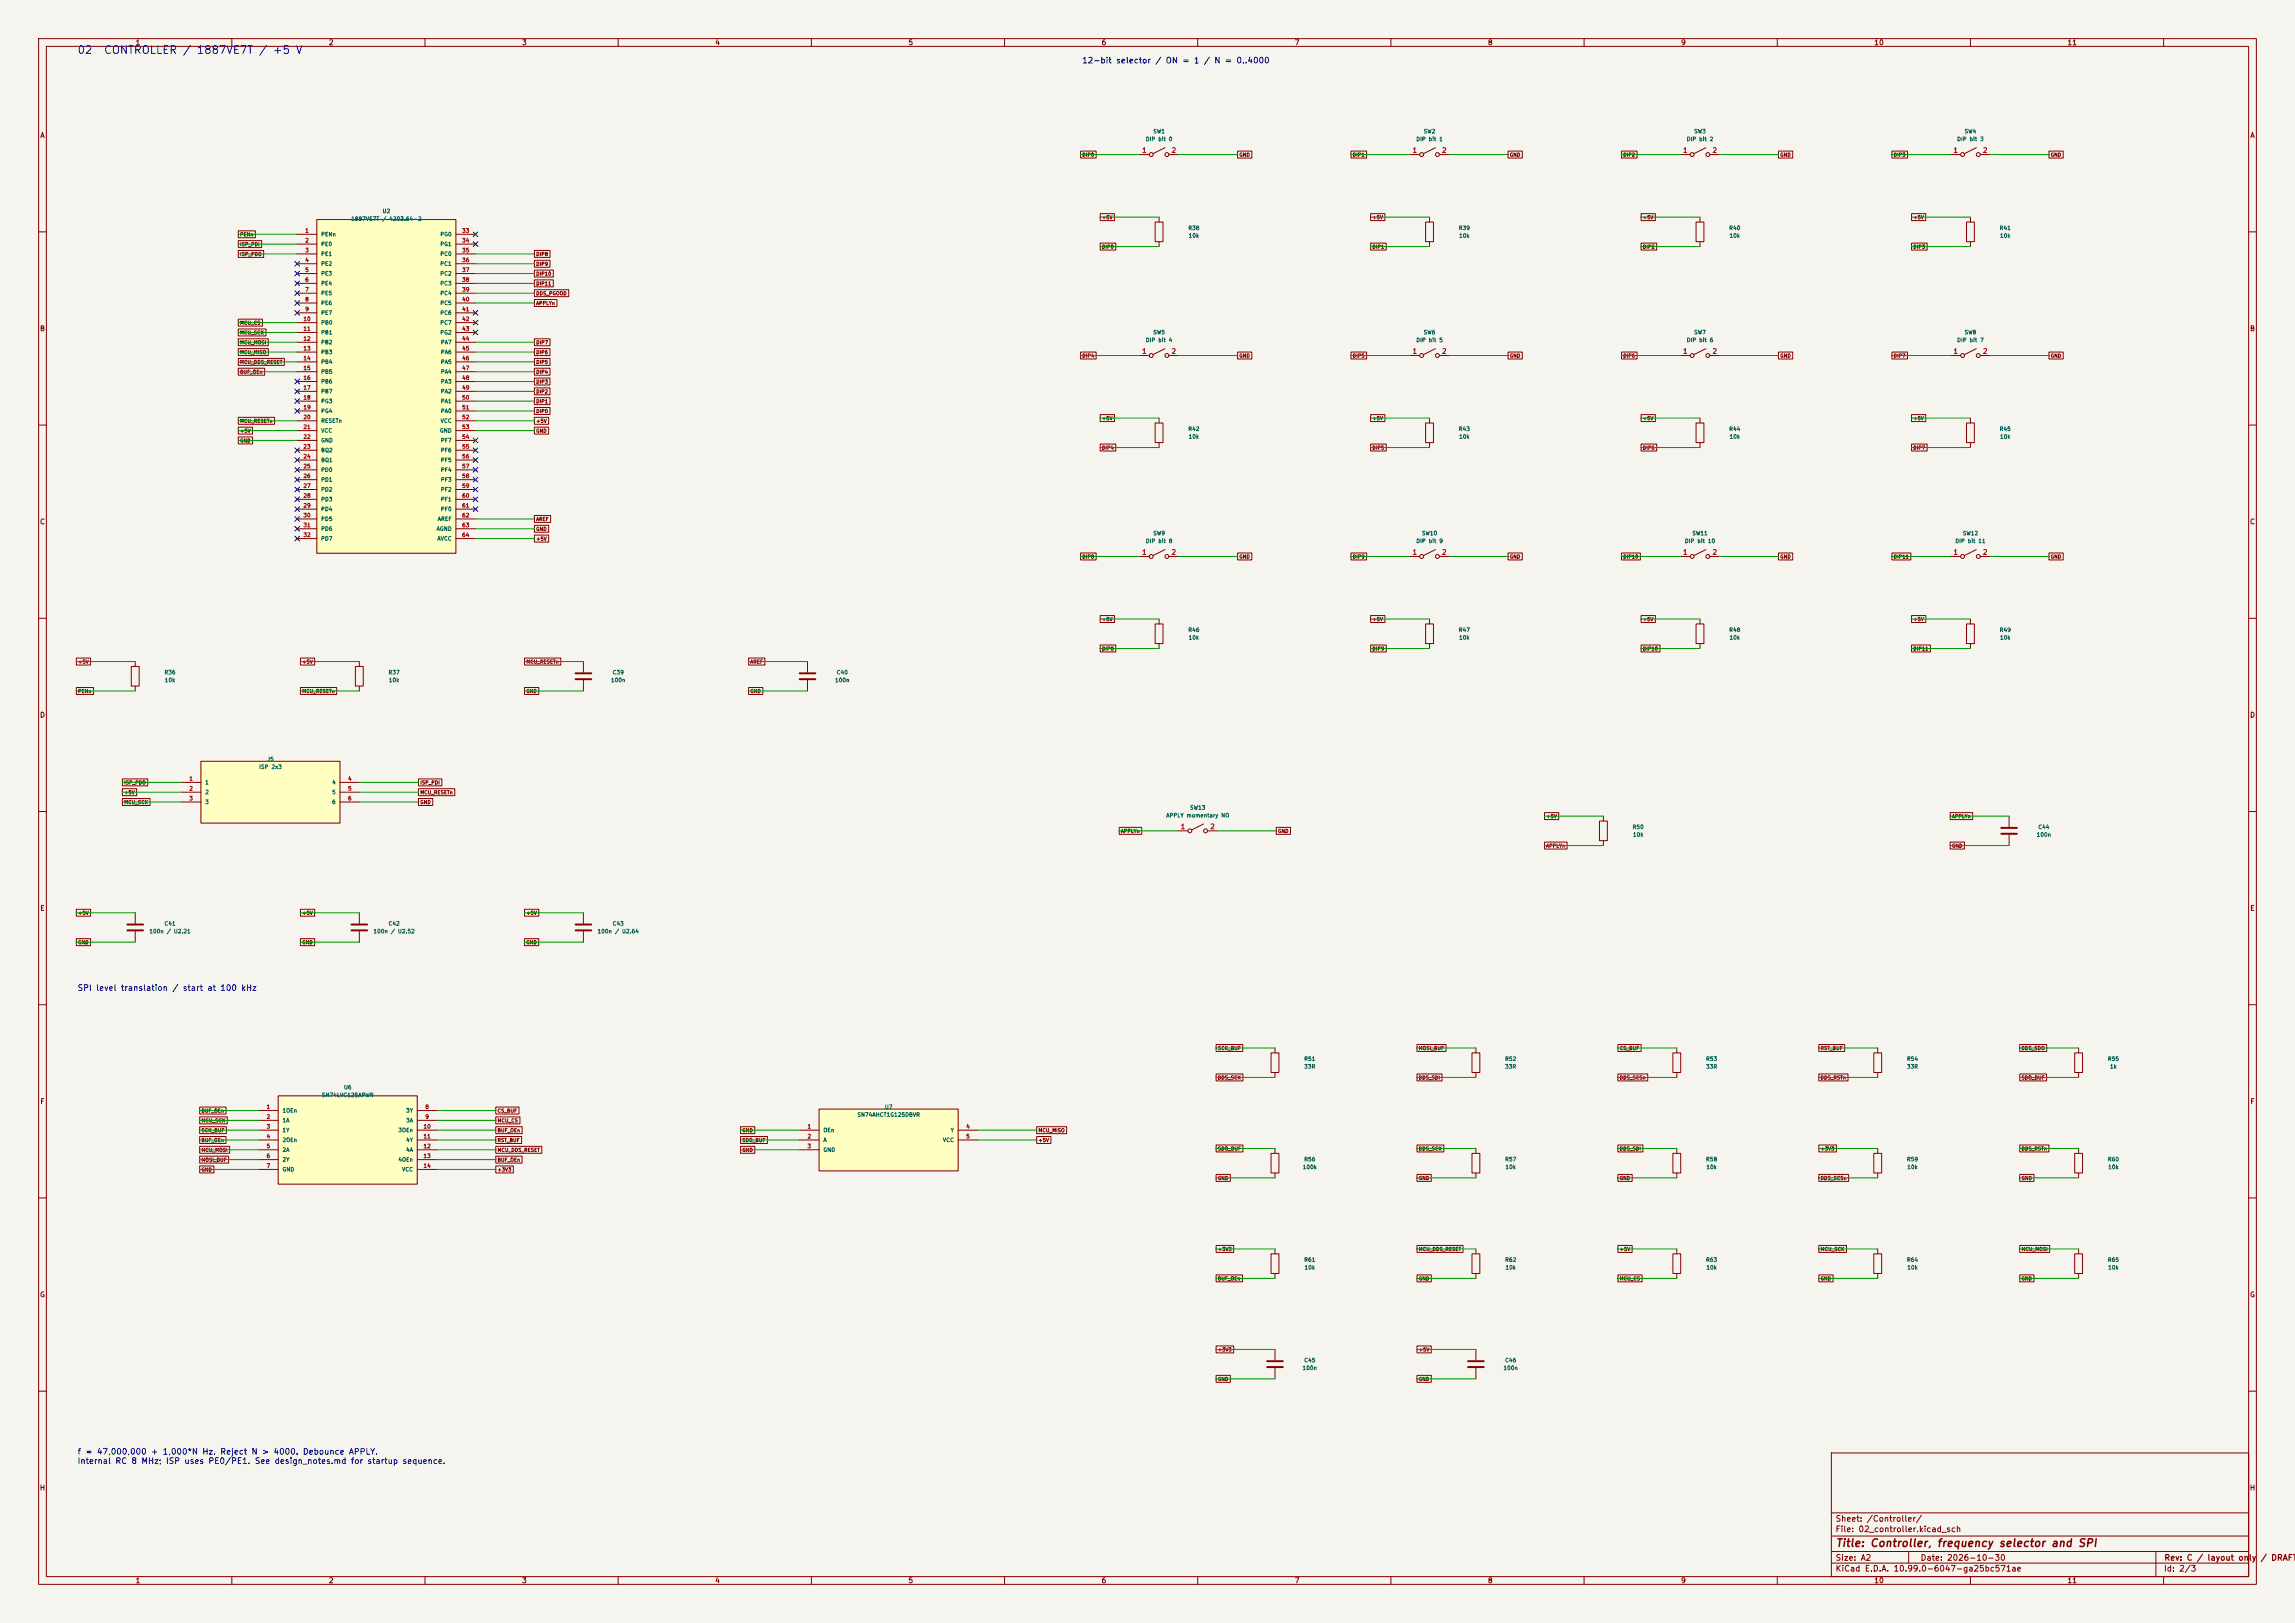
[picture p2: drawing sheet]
<svg xmlns="http://www.w3.org/2000/svg" width="594mm" height="420mm" viewBox="0 0 594 420" stroke-linecap="round" stroke-linejoin="round" font-family="sans-serif">
<defs><g id="words">
<g font-size="2" fill="#0000c2">
<text x="19.9" y="14.4">02</text>
<text x="26.8" y="14.4">CONTROLLER / 1887VE7T / +5 V</text>
</g>
<text font-size="2" fill="#840000" x="475" y="400.8">Title: Controller, frequency selector and SPI</text>
<g font-size="1.5" fill="#0000c2">
<text x="280" y="16.8">12-bit selector / ON = 1 / N = 0..4000</text>
<text x="20" y="256.8">SPI level translation / start at 100 kHz</text>
<text x="20" y="376.8">f = 47,000,000 + 1,000*N Hz. Reject N &gt; 4000. Debounce APPLY.</text>
<text x="20" y="379.2">Internal RC 8 MHz; ISP uses PE0/PE1. See design_notes.md for startup sequence.</text>
</g>
<g font-size="1.5" fill="#840000">
<text x="475" y="394.1">Sheet: /Controller/</text>
<text x="475" y="396.8">File: 02_controller.kicad_sch</text>
<text x="475" y="407">KiCad E.D.A. 10.99.0-6047-ga25bc571ae</text>
<text x="475" y="404.2">Size: A2</text>
<text x="497" y="404.2">Date: 2026-10-30</text>
<text x="560" y="407">Id: 2/3</text>
<text x="560.1" y="404.2">Rev: C / layout only</text>
<text x="585" y="404.2">/ DRAFT</text>
</g>
<g font-size="1.3" fill="#840000">
<text x="35" y="12">1</text>
<text x="85" y="12">2</text>
<text x="135" y="12">3</text>
<text x="185" y="12">4</text>
<text x="235" y="12">5</text>
<text x="285" y="12">6</text>
<text x="335" y="12">7</text>
<text x="385" y="12">8</text>
<text x="435" y="12">9</text>
<text x="485" y="12">10</text>
<text x="535" y="12">11</text>
<text x="10.3" y="36">A</text>
<text x="582.3" y="36">A</text>
<text x="10.2" y="86">B</text>
<text x="582.2" y="86">B</text>
<text x="10.2" y="136">C</text>
<text x="582.2" y="136">C</text>
<text x="10.2" y="186">D</text>
<text x="582.2" y="186">D</text>
<text x="10.3" y="236">E</text>
<text x="582.3" y="236">E</text>
<text x="10.3" y="286">F</text>
<text x="582.3" y="286">F</text>
<text x="10.2" y="336">G</text>
<text x="582.2" y="336">G</text>
<text x="10.2" y="386">H</text>
<text x="582.2" y="386">H</text>
<text x="35" y="410">1</text>
<text x="85" y="410">2</text>
<text x="135" y="410">3</text>
<text x="185" y="410">4</text>
<text x="235" y="410">5</text>
<text x="285" y="410">6</text>
<text x="335" y="410">7</text>
<text x="385" y="410">8</text>
<text x="435" y="410">9</text>
<text x="485" y="410">10</text>
<text x="535" y="410">11</text>
</g>
<g font-size="1.3" fill="#a90000">
<text x="295.5" y="39.9">1</text>
<text x="303.1" y="39.9">2</text>
<text x="365.5" y="39.9">1</text>
<text x="373.1" y="39.9">2</text>
<text x="435.5" y="39.9">1</text>
<text x="443.1" y="39.9">2</text>
<text x="505.5" y="39.9">1</text>
<text x="513.1" y="39.9">2</text>
<text x="295.5" y="91.9">1</text>
<text x="303.1" y="91.9">2</text>
<text x="365.5" y="91.9">1</text>
<text x="373.1" y="91.9">2</text>
<text x="435.5" y="91.9">1</text>
<text x="443.1" y="91.9">2</text>
<text x="505.5" y="91.9">1</text>
<text x="513.1" y="91.9">2</text>
<text x="295.5" y="143.9">1</text>
<text x="303.1" y="143.9">2</text>
<text x="365.5" y="143.9">1</text>
<text x="373.1" y="143.9">2</text>
<text x="435.5" y="143.9">1</text>
<text x="443.1" y="143.9">2</text>
<text x="505.5" y="143.9">1</text>
<text x="513.1" y="143.9">2</text>
<text x="305.5" y="214.9">1</text>
<text x="313.1" y="214.9">2</text>
</g>
<g font-size="1" fill="#006464">
<text x="298.4" y="34.8">SW1</text>
<text x="368.4" y="34.8">SW2</text>
<text x="438.4" y="34.8">SW3</text>
<text x="508.4" y="34.8">SW4</text>
<text x="296.4" y="36.8">DIP bit 0</text>
<text x="366.4" y="36.8">DIP bit 1</text>
<text x="436.4" y="36.8">DIP bit 2</text>
<text x="506.4" y="36.8">DIP bit 3</text>
<text x="90.8" y="57.4">1887VE7T / 4203.64-2</text>
<text x="98.9" y="55.4">U2</text>
<text x="307.4" y="59.8">R38</text>
<text x="377.4" y="59.8">R39</text>
<text x="447.4" y="59.8">R40</text>
<text x="517.4" y="59.8">R41</text>
<text x="83" y="61.4">PENn</text>
<text x="83" y="63.9">PE0</text>
<text x="113.8" y="61.4">PG0</text>
<text x="113.8" y="63.9">PG1</text>
<text x="307.5" y="61.8">10k</text>
<text x="377.5" y="61.8">10k</text>
<text x="447.5" y="61.8">10k</text>
<text x="517.5" y="61.8">10k</text>
<text x="83" y="66.5">PE1</text>
<text x="83" y="69">PE2</text>
<text x="83" y="71.5">PE3</text>
<text x="113.8" y="66.5">PC0</text>
<text x="113.8" y="69">PC1</text>
<text x="113.8" y="71.5">PC2</text>
<text x="83" y="74.1">PE4</text>
<text x="83" y="76.6">PE5</text>
<text x="113.8" y="74.1">PC3</text>
<text x="113.8" y="76.6">PC4</text>
<text x="83" y="79.2">PE6</text>
<text x="83" y="81.7">PE7</text>
<text x="113.8" y="79.2">PC5</text>
<text x="113.8" y="81.7">PC6</text>
<text x="83" y="84.2">PB0</text>
<text x="83" y="86.8">PB1</text>
<text x="83" y="89.3">PB2</text>
<text x="113.8" y="84.2">PC7</text>
<text x="113.8" y="86.8">PG2</text>
<text x="114" y="89.3">PA7</text>
<text x="296.4" y="88.8">DIP bit 4</text>
<text x="298.4" y="86.8">SW5</text>
<text x="366.4" y="88.8">DIP bit 5</text>
<text x="368.4" y="86.8">SW6</text>
<text x="436.4" y="88.8">DIP bit 6</text>
<text x="438.4" y="86.8">SW7</text>
<text x="506.4" y="88.8">DIP bit 7</text>
<text x="508.4" y="86.8">SW8</text>
<text x="83" y="91.9">PB3</text>
<text x="83" y="94.4">PB4</text>
<text x="114" y="91.9">PA6</text>
<text x="114" y="94.4">PA5</text>
<text x="83" y="96.9">PB5</text>
<text x="83" y="99.5">PB6</text>
<text x="114" y="96.9">PA4</text>
<text x="114" y="99.5">PA3</text>
<text x="83" y="102">PB7</text>
<text x="83" y="104.6">PG3</text>
<text x="83" y="107.1">PG4</text>
<text x="114" y="102">PA2</text>
<text x="114" y="104.6">PA1</text>
<text x="114" y="107.1">PA0</text>
<text x="83" y="109.6">RESETn</text>
<text x="83" y="112.2">VCC</text>
<text x="113.8" y="112.2">GND</text>
<text x="113.9" y="109.6">VCC</text>
<text x="307.4" y="111.8">R42</text>
<text x="307.5" y="113.8">10k</text>
<text x="377.4" y="111.8">R43</text>
<text x="377.5" y="113.8">10k</text>
<text x="447.4" y="111.8">R44</text>
<text x="447.5" y="113.8">10k</text>
<text x="517.4" y="111.8">R45</text>
<text x="517.5" y="113.8">10k</text>
<text x="83" y="114.7">GND</text>
<text x="83" y="117.3">BQ2</text>
<text x="83" y="119.8">BQ1</text>
<text x="114" y="114.7">PF7</text>
<text x="114" y="117.3">PF6</text>
<text x="114" y="119.8">PF5</text>
<text x="83" y="122.3">PD0</text>
<text x="83" y="124.9">PD1</text>
<text x="114" y="122.3">PF4</text>
<text x="114" y="124.9">PF3</text>
<text x="83" y="127.4">PD2</text>
<text x="83" y="130">PD3</text>
<text x="114" y="127.4">PF2</text>
<text x="114" y="130">PF1</text>
<text x="83" y="132.5">PD4</text>
<text x="83" y="135">PD5</text>
<text x="83" y="137.6">PD6</text>
<text x="112.9" y="137.6">AGND</text>
<text x="113.2" y="135">AREF</text>
<text x="114" y="132.5">PF0</text>
<text x="83" y="140.1">PD7</text>
<text x="113.1" y="140.1">AVCC</text>
<text x="296.4" y="140.8">DIP bit 8</text>
<text x="298.4" y="138.8">SW9</text>
<text x="366.4" y="140.8">DIP bit 9</text>
<text x="367.9" y="138.8">SW10</text>
<text x="436" y="140.8">DIP bit 10</text>
<text x="437.9" y="138.8">SW11</text>
<text x="506" y="140.8">DIP bit 11</text>
<text x="507.9" y="138.8">SW12</text>
<text x="307.4" y="163.8">R46</text>
<text x="307.5" y="165.8">10k</text>
<text x="377.4" y="163.8">R47</text>
<text x="377.5" y="165.8">10k</text>
<text x="447.4" y="163.8">R48</text>
<text x="447.5" y="165.8">10k</text>
<text x="517.4" y="163.8">R49</text>
<text x="517.5" y="165.8">10k</text>
<text x="42.4" y="174.8">R36</text>
<text x="42.5" y="176.8">10k</text>
<text x="100.4" y="174.8">R37</text>
<text x="100.5" y="176.8">10k</text>
<text x="158" y="176.8">100n</text>
<text x="158.4" y="174.8">C39</text>
<text x="216" y="176.8">100n</text>
<text x="216.4" y="174.8">C40</text>
<text x="69" y="197.2">J5</text>
<text x="53" y="203.2">1</text>
<text x="66.9" y="199.2">ISP 2x3</text>
<text x="85.8" y="203.2">4</text>
<text x="53" y="205.8">2</text>
<text x="53" y="208.3">3</text>
<text x="85.8" y="205.8">5</text>
<text x="85.8" y="208.3">6</text>
<text x="307.9" y="209.8">SW13</text>
<text x="301.7" y="211.8">APPLY momentary NO</text>
<text x="422.4" y="214.8">R50</text>
<text x="527.4" y="214.8">C44</text>
<text x="422.5" y="216.8">10k</text>
<text x="527" y="216.8">100n</text>
<text x="42.4" y="239.8">C41</text>
<text x="100.4" y="239.8">C42</text>
<text x="158.4" y="239.8">C43</text>
<text x="38.5" y="241.8">100n / U2.21</text>
<text x="96.5" y="241.8">100n / U2.52</text>
<text x="154.5" y="241.8">100n / U2.64</text>
<text x="337.4" y="274.8">R51</text>
<text x="389.4" y="274.8">R52</text>
<text x="441.4" y="274.8">R53</text>
<text x="493.4" y="274.8">R54</text>
<text x="545.4" y="274.8">R55</text>
<text x="337.4" y="276.8">33R</text>
<text x="389.4" y="276.8">33R</text>
<text x="441.4" y="276.8">33R</text>
<text x="493.4" y="276.8">33R</text>
<text x="546" y="276.8">1k</text>
<text x="83.2" y="284.1">SN74LVC125APWR</text>
<text x="88.9" y="282.1">U6</text>
<text x="228.9" y="287.2">U7</text>
<text x="73" y="288.1">1OEn</text>
<text x="73" y="290.7">1A</text>
<text x="73" y="293.2">1Y</text>
<text x="103" y="293.2">3OEn</text>
<text x="105" y="288.1">3Y</text>
<text x="105" y="290.7">3A</text>
<text x="213" y="293.2">OEn</text>
<text x="221.8" y="289.2">SN74AHCT1G125DBVR</text>
<text x="245.9" y="293.2">Y</text>
<text x="73" y="295.8">2OEn</text>
<text x="73" y="298.3">2A</text>
<text x="105" y="295.8">4Y</text>
<text x="105" y="298.3">4A</text>
<text x="213" y="295.8">A</text>
<text x="213" y="298.3">GND</text>
<text x="243.9" y="295.8">VCC</text>
<text x="73" y="300.8">2Y</text>
<text x="73" y="303.4">GND</text>
<text x="103" y="300.8">4OEn</text>
<text x="103.9" y="303.4">VCC</text>
<text x="337.1" y="302.8">100k</text>
<text x="337.4" y="300.8">R56</text>
<text x="389.4" y="300.8">R57</text>
<text x="389.5" y="302.8">10k</text>
<text x="441.4" y="300.8">R58</text>
<text x="441.5" y="302.8">10k</text>
<text x="493.4" y="300.8">R59</text>
<text x="493.5" y="302.8">10k</text>
<text x="545.4" y="300.8">R60</text>
<text x="545.5" y="302.8">10k</text>
<text x="337.4" y="326.8">R61</text>
<text x="337.5" y="328.8">10k</text>
<text x="389.4" y="326.8">R62</text>
<text x="389.5" y="328.8">10k</text>
<text x="441.4" y="326.8">R63</text>
<text x="441.5" y="328.8">10k</text>
<text x="493.4" y="326.8">R64</text>
<text x="493.5" y="328.8">10k</text>
<text x="545.4" y="326.8">R65</text>
<text x="545.5" y="328.8">10k</text>
<text x="337.4" y="352.8">C45</text>
<text x="389.4" y="352.8">C46</text>
<text x="337" y="354.8">100n</text>
<text x="389" y="354.8">100n</text>
</g>
<g font-size="1" fill="#a90000">
<text x="78.9" y="60.4">1</text>
<text x="78.9" y="63">2</text>
<text x="78.9" y="65.5">3</text>
<text x="119.5" y="60.4">33</text>
<text x="119.5" y="63">34</text>
<text x="119.5" y="65.5">35</text>
<text x="78.9" y="68.1">4</text>
<text x="78.9" y="70.6">5</text>
<text x="119.5" y="68.1">36</text>
<text x="119.5" y="70.6">37</text>
<text x="78.9" y="73.1">6</text>
<text x="78.9" y="75.7">7</text>
<text x="119.5" y="73.1">38</text>
<text x="119.5" y="75.7">39</text>
<text x="78.4" y="83.3">10</text>
<text x="78.9" y="78.2">8</text>
<text x="78.9" y="80.8">9</text>
<text x="119.5" y="78.2">40</text>
<text x="119.5" y="80.8">41</text>
<text x="119.5" y="83.3">42</text>
<text x="78.4" y="85.8">11</text>
<text x="78.4" y="88.4">12</text>
<text x="119.5" y="85.8">43</text>
<text x="119.5" y="88.4">44</text>
<text x="78.4" y="90.9">13</text>
<text x="78.4" y="93.5">14</text>
<text x="119.5" y="90.9">45</text>
<text x="119.5" y="93.5">46</text>
<text x="78.4" y="96">15</text>
<text x="78.4" y="98.5">16</text>
<text x="78.4" y="101.1">17</text>
<text x="119.5" y="96">47</text>
<text x="119.5" y="98.5">48</text>
<text x="119.5" y="101.1">49</text>
<text x="78.4" y="103.6">18</text>
<text x="78.4" y="106.2">19</text>
<text x="119.5" y="103.6">50</text>
<text x="119.5" y="106.2">51</text>
<text x="78.4" y="108.7">20</text>
<text x="78.4" y="111.2">21</text>
<text x="78.4" y="113.8">22</text>
<text x="119.5" y="108.7">52</text>
<text x="119.5" y="111.2">53</text>
<text x="119.5" y="113.8">54</text>
<text x="78.4" y="116.3">23</text>
<text x="78.4" y="118.9">24</text>
<text x="119.5" y="116.3">55</text>
<text x="119.5" y="118.9">56</text>
<text x="78.4" y="121.4">25</text>
<text x="78.4" y="123.9">26</text>
<text x="119.5" y="121.4">57</text>
<text x="119.5" y="123.9">58</text>
<text x="78.4" y="126.5">27</text>
<text x="78.4" y="129">28</text>
<text x="78.4" y="131.6">29</text>
<text x="119.5" y="126.5">59</text>
<text x="119.5" y="129">60</text>
<text x="119.5" y="131.6">61</text>
<text x="78.4" y="134.1">30</text>
<text x="78.4" y="136.6">31</text>
<text x="119.5" y="134.1">62</text>
<text x="119.5" y="136.6">63</text>
<text x="78.4" y="139.2">32</text>
<text x="119.5" y="139.2">64</text>
<text x="48.9" y="202.3">1</text>
<text x="90" y="202.3">4</text>
<text x="48.9" y="204.8">2</text>
<text x="48.9" y="207.4">3</text>
<text x="90" y="204.8">5</text>
<text x="90" y="207.4">6</text>
<text x="68.9" y="287.2">1</text>
<text x="110" y="287.2">8</text>
<text x="68.9" y="289.7">2</text>
<text x="68.9" y="292.3">3</text>
<text x="109.5" y="292.3">10</text>
<text x="110" y="289.7">9</text>
<text x="208.9" y="292.3">1</text>
<text x="250" y="292.3">4</text>
<text x="68.9" y="294.8">4</text>
<text x="68.9" y="297.4">5</text>
<text x="68.9" y="299.9">6</text>
<text x="109.5" y="294.8">11</text>
<text x="109.5" y="297.4">12</text>
<text x="109.5" y="299.9">13</text>
<text x="208.9" y="294.8">2</text>
<text x="208.9" y="297.4">3</text>
<text x="250" y="294.8">5</text>
<text x="68.9" y="302.4">7</text>
<text x="109.5" y="302.4">14</text>
</g>
<g font-size=".9" fill="#840000">
<text x="280" y="40.7">DIP0</text>
<text x="320.7" y="40.7">GND</text>
<text x="350" y="40.7">DIP1</text>
<text x="390.7" y="40.7">GND</text>
<text x="420" y="40.7">DIP2</text>
<text x="460.7" y="40.7">GND</text>
<text x="490" y="40.7">DIP3</text>
<text x="530.7" y="40.7">GND</text>
<text x="285.1" y="56.9">+5V</text>
<text x="355.1" y="56.9">+5V</text>
<text x="425.1" y="56.9">+5V</text>
<text x="495.1" y="56.9">+5V</text>
<text x="62" y="61.4">PENn</text>
<text x="62" y="63.9">ISP_PDI</text>
<text x="285.1" y="64.6">DIP0</text>
<text x="355.1" y="64.6">DIP1</text>
<text x="425.1" y="64.6">DIP2</text>
<text x="495.1" y="64.6">DIP3</text>
<text x="62" y="66.5">ISP_PDO</text>
<text x="138.7" y="69">DIP9</text>
<text x="138.7" y="71.5">DIP10</text>
<text x="138.7" y="66.5">DIP8</text>
<text x="138.7" y="74.1">DIP11</text>
<text x="138.7" y="76.6">DDS_PGOOD</text>
<text x="138.7" y="79.2">APPLYn</text>
<text x="62" y="84.2">MCU_CS</text>
<text x="62" y="86.8">MCU_SCK</text>
<text x="62" y="89.3">MCU_MOSI</text>
<text x="138.7" y="89.3">DIP7</text>
<text x="62" y="91.9">MCU_MISO</text>
<text x="62" y="94.4">MCU_DDS_RESET</text>
<text x="138.7" y="91.9">DIP6</text>
<text x="138.7" y="94.4">DIP5</text>
<text x="280" y="92.7">DIP4</text>
<text x="320.7" y="92.7">GND</text>
<text x="350" y="92.7">DIP5</text>
<text x="390.7" y="92.7">GND</text>
<text x="420" y="92.7">DIP6</text>
<text x="460.7" y="92.7">GND</text>
<text x="490" y="92.7">DIP7</text>
<text x="530.7" y="92.7">GND</text>
<text x="62" y="96.9">BUF_OEn</text>
<text x="138.7" y="96.9">DIP4</text>
<text x="138.7" y="99.5">DIP3</text>
<text x="138.7" y="104.6">DIP1</text>
<text x="138.7" y="102">DIP2</text>
<text x="138.7" y="107.1">DIP0</text>
<text x="62" y="109.6">MCU_RESETn</text>
<text x="62" y="112.2">+5V</text>
<text x="138.7" y="112.2">GND</text>
<text x="138.7" y="109.6">+5V</text>
<text x="285.1" y="108.9">+5V</text>
<text x="355.1" y="108.9">+5V</text>
<text x="425.1" y="108.9">+5V</text>
<text x="495.1" y="108.9">+5V</text>
<text x="62" y="114.7">GND</text>
<text x="285.1" y="116.6">DIP4</text>
<text x="355.1" y="116.6">DIP5</text>
<text x="425.1" y="116.6">DIP6</text>
<text x="495.1" y="116.6">DIP7</text>
<text x="138.7" y="135">AREF</text>
<text x="138.7" y="137.6">GND</text>
<text x="138.7" y="140.1">+5V</text>
<text x="280" y="144.7">DIP8</text>
<text x="320.7" y="144.7">GND</text>
<text x="350" y="144.7">DIP9</text>
<text x="390.7" y="144.7">GND</text>
<text x="420" y="144.7">DIP10</text>
<text x="460.7" y="144.7">GND</text>
<text x="490" y="144.7">DIP11</text>
<text x="530.7" y="144.7">GND</text>
<text x="285.1" y="160.9">+5V</text>
<text x="355.1" y="160.9">+5V</text>
<text x="425.1" y="160.9">+5V</text>
<text x="495.1" y="160.9">+5V</text>
<text x="20.1" y="171.9">+5V</text>
<text x="78.1" y="171.9">+5V</text>
<text x="136.1" y="171.9">MCU_RESETn</text>
<text x="194.1" y="171.9">AREF</text>
<text x="285.1" y="168.6">DIP8</text>
<text x="355.1" y="168.6">DIP9</text>
<text x="425.1" y="168.6">DIP10</text>
<text x="495.1" y="168.6">DIP11</text>
<text x="20.1" y="179.6">PENn</text>
<text x="78.1" y="179.6">MCU_RESETn</text>
<text x="136.1" y="179.6">GND</text>
<text x="194.1" y="179.6">GND</text>
<text x="32" y="203.2">ISP_PDO</text>
<text x="108.7" y="203.2">ISP_PDI</text>
<text x="32" y="208.3">MCU_SCK</text>
<text x="32" y="205.7">+5V</text>
<text x="108.7" y="205.7">MCU_RESETn</text>
<text x="108.7" y="208.3">GND</text>
<text x="290" y="215.7">APPLYn</text>
<text x="330.7" y="215.7">GND</text>
<text x="400.1" y="211.9">+5V</text>
<text x="505.1" y="211.9">APPLYn</text>
<text x="400.1" y="219.6">APPLYn</text>
<text x="505.1" y="219.6">GND</text>
<text x="20.1" y="236.9">+5V</text>
<text x="78.1" y="236.9">+5V</text>
<text x="136.1" y="236.9">+5V</text>
<text x="20.1" y="244.6">GND</text>
<text x="78.1" y="244.6">GND</text>
<text x="136.1" y="244.6">GND</text>
<text x="315.1" y="271.9">SCK_BUF</text>
<text x="367.1" y="271.9">MOSI_BUF</text>
<text x="419.1" y="271.9">CS_BUF</text>
<text x="471.1" y="271.9">RST_BUF</text>
<text x="523.1" y="271.9">DDS_SDO</text>
<text x="315.1" y="279.6">DDS_SCK</text>
<text x="367.1" y="279.6">DDS_SDI</text>
<text x="419.1" y="279.6">DDS_SCSn</text>
<text x="471.1" y="279.6">DDS_RSTn</text>
<text x="523.1" y="279.6">SDO_BUF</text>
<text x="52" y="288.1">BUF_OEn</text>
<text x="52" y="290.7">MCU_SCK</text>
<text x="52" y="293.2">SCK_BUF</text>
<text x="128.7" y="288.1">CS_BUF</text>
<text x="128.7" y="290.7">MCU_CS</text>
<text x="128.7" y="293.2">BUF_OEn</text>
<text x="192" y="293.2">GND</text>
<text x="268.7" y="293.2">MCU_MISO</text>
<text x="52" y="295.7">BUF_OEn</text>
<text x="52" y="298.3">MCU_MOSI</text>
<text x="128.7" y="295.7">RST_BUF</text>
<text x="128.7" y="298.3">MCU_DDS_RESET</text>
<text x="192" y="298.3">GND</text>
<text x="192" y="295.7">SDO_BUF</text>
<text x="268.7" y="295.7">+5V</text>
<text x="315.1" y="297.9">SDO_BUF</text>
<text x="367.1" y="297.9">DDS_SCK</text>
<text x="419.1" y="297.9">DDS_SDI</text>
<text x="471.1" y="297.9">+3V3</text>
<text x="523.1" y="297.9">DDS_RSTn</text>
<text x="52" y="300.8">MOSI_BUF</text>
<text x="52" y="303.4">GND</text>
<text x="128.7" y="300.8">BUF_OEn</text>
<text x="128.7" y="303.4">+3V3</text>
<text x="315.1" y="305.6">GND</text>
<text x="367.1" y="305.6">GND</text>
<text x="419.1" y="305.6">GND</text>
<text x="471.1" y="305.6">DDS_SCSn</text>
<text x="523.1" y="305.6">GND</text>
<text x="315.1" y="323.9">+3V3</text>
<text x="367.1" y="323.9">MCU_DDS_RESET</text>
<text x="419.1" y="323.9">+5V</text>
<text x="471.1" y="323.9">MCU_SCK</text>
<text x="523.1" y="323.9">MCU_MOSI</text>
<text x="315.1" y="331.6">BUF_OEn</text>
<text x="367.1" y="331.6">GND</text>
<text x="419.1" y="331.6">MCU_CS</text>
<text x="471.1" y="331.6">GND</text>
<text x="523.1" y="331.6">GND</text>
<text x="315.1" y="349.9">+3V3</text>
<text x="367.1" y="349.9">+5V</text>
<text x="315.1" y="357.6">GND</text>
<text x="367.1" y="357.6">GND</text>
</g>
</g></defs>
<path d="M0 0h594v420h-594z" fill="#f5f4ef" stroke="#f5f4ef" stroke-width=".26"/>
<g fill="none" stroke="#840000" stroke-width=".26">
<path d="M10 10h574v400h-574zM12 12h570v396h-570zM60 10v2M110 10v2M160 10v2M210 10v2M260 10v2M310 10v2M360 10v2M410 10v2M460 10v2M510 10v2"/>
<path d="M560 10v2M301.5 38.2l-3 1.5M441.5 38.2l-3 1.5M294.9 40h2.6M299 57.5h2v5h-2zM300 56.2v1.3M302.5 40h2.6M434.9 40h2.6M442.5 40h2.6M10 60h2M300 62.5v1.3M582 60h2"/>
<path d="M10 110h2M582 110h2M10 160h2M151 171.2v2.8M151 176v2.8M582 160h2M10 210h2M582 210h2M10 260h2M582 260h2M10 310h2M582 310h2"/>
<path d="M10 360h2M474 376h108v32h-108zM582 360h2M474 397.5h108M474 391.5h108M60 408v2M110 408v2M160 408v2M210 408v2M260 408v2M310 408v2M360 408v2"/>
<path d="M410 408v2M460 408v2M474 404.5h108M474 401.5h108M494 401.5v3M510 408v2M558 401.5v6.5M560 408v2"/>
<circle cx="298" cy="40" r=".51"/>
<circle cx="302" cy="40" r=".51"/>
<circle cx="438" cy="40" r=".51"/>
<circle cx="442" cy="40" r=".51"/>
</g>
<path d="M149 174.2h4M149 175.8h4" fill="none" stroke="#840000" stroke-width=".51"/>
<path d="M82 56.8h36v86.4h-36z" fill="#ffffc2"/>
<g fill="none" stroke="#840000" stroke-width=".26">
<path d="M82 56.8h36v86.4h-36zM76.9 60.6h5.1M76.9 63.2h5.1M76.9 65.7h5.1M76.9 68.3h5.1M76.9 70.8h5.1M76.9 73.3h5.1M76.9 75.9h5.1M76.9 78.4h5.1M118 60.6h5.1M118 63.2h5.1M118 65.7h5.1"/>
<path d="M118 68.3h5.1M118 70.8h5.1M118 73.3h5.1M118 75.9h5.1M118 78.4h5.1M76.9 81h5.1M76.9 83.5h5.1M76.9 86h5.1M76.9 88.6h5.1M76.9 91.1h5.1M76.9 93.7h5.1M76.9 96.2h5.1"/>
<path d="M76.9 98.7h5.1M118 81h5.1M118 83.5h5.1M118 86h5.1M118 88.6h5.1M118 91.1h5.1M118 93.7h5.1M118 96.2h5.1M118 98.7h5.1M76.9 101.3h5.1M76.9 103.8h5.1M76.9 106.4h5.1"/>
<path d="M76.9 108.9h5.1M76.9 111.4h5.1M76.9 114h5.1M76.9 116.5h5.1M76.9 119.1h5.1M118 101.3h5.1M118 103.8h5.1M118 106.4h5.1M118 108.9h5.1M118 111.4h5.1M118 114h5.1M118 116.5h5.1"/>
<path d="M118 119.1h5.1M76.9 121.6h5.1M76.9 124.1h5.1M76.9 126.7h5.1M76.9 129.2h5.1M76.9 131.8h5.1M76.9 134.3h5.1M76.9 136.8h5.1M76.9 139.4h5.1M118 121.6h5.1M118 124.1h5.1M118 126.7h5.1"/>
<path d="M118 129.2h5.1M118 131.8h5.1M118 134.3h5.1M118 136.8h5.1M118 139.4h5.1"/>
</g>
<path d="M52 197h36v16h-36z" fill="#ffffc2"/>
<g fill="none" stroke="#840000" stroke-width=".26">
<path d="M511.5 38.2l-3 1.5M504.9 40h2.6M509 57.5h2v5h-2zM510 56.2v1.3M512.5 40h2.6M510 62.5v1.3M294.9 92h2.6M301.5 90.2l-3 1.5M302.5 92h2.6M364.9 92h2.6M371.5 90.2l-3 1.5M372.5 92h2.6"/>
<path d="M299 109.5h2v5h-2zM300 108.2v1.3M300 114.5v1.3M439 109.5h2v5h-2zM440 108.2v1.3M440 114.5v1.3M294.9 144h2.6M301.5 142.2l-3 1.5M302.5 144h2.6M364.9 144h2.6M371.5 142.2l-3 1.5M372.5 144h2.6"/>
<path d="M434.9 144h2.6M441.5 142.2l-3 1.5M442.5 144h2.6M34 172.5h2v5h-2zM35 171.2v1.3M35 177.5v1.3M92 172.5h2v5h-2zM93 171.2v1.3M93 177.5v1.3M209 171.2v2.8M209 176v2.8M299 161.5h2v5h-2z"/>
<path d="M300 160.2v1.3M300 166.5v1.3M369 161.5h2v5h-2zM370 160.2v1.3M370 166.5v1.3M439 161.5h2v5h-2zM440 160.2v1.3M440 166.5v1.3M52 197h36v16h-36zM46.9 202.5h5.1M46.9 205h5.1M46.9 207.5h5.1"/>
<path d="M88 202.5h5.1M88 205h5.1M88 207.5h5.1M304.9 215h2.6M311.5 213.2l-3 1.5M312.5 215h2.6M35 236.2v2.8M93 236.2v2.8M35 241v2.8M93 241v2.8"/>
<circle cx="508" cy="40" r=".51"/>
<circle cx="512" cy="40" r=".51"/>
<circle cx="298" cy="92" r=".51"/>
<circle cx="302" cy="92" r=".51"/>
<circle cx="368" cy="92" r=".51"/>
<circle cx="372" cy="92" r=".51"/>
<circle cx="298" cy="144" r=".51"/>
<circle cx="302" cy="144" r=".51"/>
<circle cx="368" cy="144" r=".51"/>
<circle cx="372" cy="144" r=".51"/>
<circle cx="438" cy="144" r=".51"/>
<circle cx="442" cy="144" r=".51"/>
<circle cx="308" cy="215" r=".51"/>
<circle cx="312" cy="215" r=".51"/>
</g>
<path d="M207 174.2h4M207 175.8h4M33 239.2h4M91 239.2h4M33 240.8h4M91 240.8h4" fill="none" stroke="#840000" stroke-width=".51"/>
<path d="M72 283.6h36v22.8h-36z" fill="#ffffc2"/>
<g fill="none" stroke="#840000" stroke-width=".26">
<path d="M371.5 38.2l-3 1.5M364.9 40h2.6M369 57.5h2v5h-2zM370 56.2v1.3M372.5 40h2.6M439 57.5h2v5h-2zM440 56.2v1.3M370 62.5v1.3M440 62.5v1.3M369 109.5h2v5h-2zM370 108.2v1.3M370 114.5v1.3"/>
<path d="M329 272.5h2v5h-2zM330 271.2v1.3M330 277.5v1.3M381 272.5h2v5h-2zM382 271.2v1.3M382 277.5v1.3M433 272.5h2v5h-2zM434 271.2v1.3M434 277.5v1.3M485 272.5h2v5h-2zM486 271.2v1.3M486 277.5v1.3"/>
<path d="M537 272.5h2v5h-2zM538 271.2v1.3M538 277.5v1.3M66.9 287.4h5.1M66.9 289.9h5.1M66.9 292.5h5.1M66.9 295h5.1M66.9 297.5h5.1M72 283.6h36v22.8h-36zM108 287.4h5.1M108 289.9h5.1M108 292.5h5.1"/>
<path d="M108 295h5.1M108 297.5h5.1M329 298.5h2v5h-2zM330 297.2v1.3M381 298.5h2v5h-2zM382 297.2v1.3M433 298.5h2v5h-2zM434 297.2v1.3M537 298.5h2v5h-2zM538 297.2v1.3M66.9 300.1h5.1M66.9 302.6h5.1"/>
<path d="M108 300.1h5.1M108 302.6h5.1M330 303.5v1.3M382 303.5v1.3M434 303.5v1.3M538 303.5v1.3M329 324.5h2v5h-2zM330 323.2v1.3M330 329.5v1.3M381 324.5h2v5h-2zM382 323.2v1.3M382 329.5v1.3"/>
<path d="M433 324.5h2v5h-2zM434 323.2v1.3M434 329.5v1.3M485 324.5h2v5h-2zM486 323.2v1.3M486 329.5v1.3M537 324.5h2v5h-2zM538 323.2v1.3M538 329.5v1.3M330 349.2v2.8M330 354v2.8M382 349.2v2.8"/>
<path d="M382 354v2.8"/>
<circle cx="368" cy="40" r=".51"/>
<circle cx="372" cy="40" r=".51"/>
</g>
<path d="M328 352.2h4M328 353.8h4M380 352.2h4M380 353.8h4" fill="none" stroke="#840000" stroke-width=".51"/>
<path d="M212 287h36v16h-36z" fill="#ffffc2"/>
<g fill="none" stroke="#840000" stroke-width=".26">
<path d="M279.7 39.1h4v1.8h-4zM320.3 39.1h3.7v1.8h-3.7zM349.7 39.1h4v1.8h-4zM390.3 39.1h3.7v1.8h-3.7zM419.7 39.1h4v1.8h-4zM460.3 39.1h3.7v1.8h-3.7zM489.7 39.1h4v1.8h-4zM530.3 39.1h3.7v1.8h-3.7zM61.7 59.7h4.4v1.8h-4.4zM284.8 55.3h3.6v1.8h-3.6zM354.8 55.3h3.6v1.8h-3.6zM424.8 55.3h3.6v1.8h-3.6z"/>
<path d="M494.8 55.3h3.6v1.8h-3.6zM61.7 62.3h6v1.8h-6zM61.7 64.8h6.5v1.8h-6.5zM138.3 77.5h5.9v1.8h-5.9zM138.3 72.4h4.9v1.8h-4.9zM138.3 75h8.9v1.8h-8.9zM138.3 67.3h4.1v1.9h-4.1zM138.3 69.9h4.9v1.8h-4.9zM138.3 64.8h4.1v1.8h-4.1zM284.8 62.9h4v1.8h-4zM354.8 62.9h4v1.8h-4zM424.8 62.9h4v1.8h-4z"/>
<path d="M494.8 62.9h4v1.8h-4zM61.7 82.6h6.2v1.8h-6.2zM61.7 85.1h7.1v1.8h-7.1zM61.7 87.7h7.7v1.8h-7.7zM61.7 90.2h7.7v1.8h-7.7zM61.7 92.7h11.9v1.9h-11.9zM61.7 95.3h6.8v1.8h-6.8zM138.3 90.2h4.1v1.8h-4.1zM138.3 87.7h4.1v1.8h-4.1zM138.3 92.7h4.1v1.9h-4.1zM138.3 95.3h4.1v1.8h-4.1zM138.3 97.8h4.1v1.8h-4.1z"/>
<path d="M279.7 91.1h4v1.8h-4zM320.3 91.1h3.7v1.8h-3.7zM349.7 91.1h4v1.8h-4zM390.3 91.1h3.7v1.8h-3.7zM419.7 91.1h4v1.8h-4zM434.9 92h2.6M441.5 90.2l-3 1.5M442.5 92h2.6M460.3 91.1h3.7v1.8h-3.7zM489.7 91.1h4v1.8h-4zM504.9 92h2.6M511.5 90.2l-3 1.5"/>
<path d="M512.5 92h2.6M530.3 91.1h3.7v1.8h-3.7zM61.7 108h9.4v1.8h-9.4zM61.7 110.5h3.7v1.8h-3.7zM61.7 113.1h3.7v1.8h-3.7zM138.3 102.9h4.1v1.8h-4.1zM138.3 100.4h4.1v1.8h-4.1zM138.3 110.5h3.7v1.8h-3.7zM138.3 108h3.7v1.8h-3.7zM138.3 105.4h4.1v1.9h-4.1zM284.8 114.9h4v1.8h-4zM284.8 107.3h3.6v1.8h-3.6z"/>
<path d="M354.8 107.3h3.6v1.8h-3.6zM354.8 114.9h4v1.8h-4zM424.8 107.3h3.6v1.8h-3.6zM424.8 114.9h4v1.8h-4zM494.8 107.3h3.6v1.8h-3.6zM494.8 114.9h4v1.8h-4zM509 109.5h2v5h-2zM510 108.2v1.3M510 114.5v1.3M138.3 133.4h4.2v1.8h-4.2zM138.3 135.9h3.7v1.8h-3.7zM138.3 138.5h3.7v1.8h-3.7z"/>
<path d="M279.7 143.1h4v1.8h-4zM284.8 159.3h3.6v1.8h-3.6zM320.3 143.1h3.7v1.8h-3.7zM349.7 143.1h4v1.8h-4zM354.8 159.3h3.6v1.8h-3.6zM390.3 143.1h3.7v1.8h-3.7zM419.7 143.1h4.9v1.8h-4.9zM424.8 159.3h3.6v1.8h-3.6zM460.3 143.1h3.7v1.8h-3.7zM489.7 143.1h4.9v1.8h-4.9zM494.8 159.3h3.6v1.8h-3.6zM504.9 144h2.6"/>
<path d="M511.5 142.2l-3 1.5M512.5 144h2.6M530.3 143.1h3.7v1.8h-3.7zM19.8 170.3h3.6v1.8h-3.6zM19.8 177.9h4.4v1.8h-4.4zM77.8 170.3h3.6v1.8h-3.6zM77.8 177.9h9.3v1.8h-9.3zM135.8 170.3h9.3v1.8h-9.3zM135.8 177.9h3.6v1.8h-3.6zM193.8 170.3h4.2v1.8h-4.2zM193.8 177.9h3.6v1.8h-3.6zM284.8 166.9h4v1.8h-4z"/>
<path d="M354.8 166.9h4v1.8h-4zM424.8 166.9h4.8v1.8h-4.8zM494.8 166.9h4.8v1.8h-4.8zM509 161.5h2v5h-2zM510 160.2v1.3M510 166.5v1.3M31.7 206.6h7.1v1.8h-7.1zM31.7 201.6h6.5v1.8h-6.5zM31.7 204.1h3.7v1.8h-3.7zM108.3 204.1h9.4v1.8h-9.4zM108.3 206.6h3.7v1.8h-3.7zM108.3 201.6h6.1v1.8h-6.1z"/>
<path d="M289.7 214.1h5.8v1.8h-5.8zM330.3 214.1h3.7v1.8h-3.7zM399.8 217.9h5.8v1.8h-5.8zM399.8 210.3h3.6v1.8h-3.6zM414 212.5h2v5h-2zM415 211.2v1.3M415 217.5v1.3M504.8 210.3h5.8v1.8h-5.8zM504.8 217.9h3.6v1.8h-3.6zM520 211.2v2.8M520 216v2.8M19.8 235.3h3.6v1.8h-3.6z"/>
<path d="M77.8 235.3h3.6v1.8h-3.6zM135.8 235.3h3.6v1.8h-3.6zM151 236.2v2.8M19.8 242.9h3.6v1.8h-3.6zM77.8 242.9h3.6v1.8h-3.6zM135.8 242.9h3.6v1.8h-3.6zM151 241v2.8M314.8 270.3h6.9v1.8h-6.9zM314.8 277.9h6.9v1.8h-6.9zM366.8 277.9h6.4v1.8h-6.4zM366.8 270.3h7.5v1.8h-7.5zM418.8 270.3h6v1.8h-6z"/>
<path d="M418.8 277.9h7.7v1.8h-7.7zM470.8 270.3h6.6v1.8h-6.6zM470.8 277.9h7.5v1.8h-7.5zM522.8 277.9h6.9v1.8h-6.9zM522.8 270.3h6.9v1.8h-6.9zM51.7 286.5h6.8v1.8h-6.8zM51.7 289h7.1v1.8h-7.1zM51.7 291.6h6.9v1.8h-6.9zM51.7 294.1h6.8v1.8h-6.8zM51.7 296.6h7.7v1.8h-7.7zM51.7 299.2h7.5v1.8h-7.5zM128.3 286.5h6v1.8h-6z"/>
<path d="M128.3 289h6.3v1.8h-6.3zM128.3 294.1h6.7v1.8h-6.7zM128.3 291.6h6.8v1.8h-6.8zM128.3 299.2h6.8v1.8h-6.8zM128.3 296.6h11.9v1.8h-11.9zM191.7 291.6h3.7v1.8h-3.7zM191.7 296.6h3.7v1.8h-3.7zM191.7 294.1h6.9v1.8h-6.9zM206.9 292.5h5.1M206.9 295h5.1M206.9 297.5h5.1M212 287h36v16h-36z"/>
<path d="M248 292.5h5.1M248 295h5.1M268.3 294.1h3.7v1.8h-3.7zM268.3 291.6h7.8v1.8h-7.8zM314.8 296.3h6.9v1.8h-6.9zM366.8 296.3h6.9v1.8h-6.9zM418.8 296.3h6.4v1.8h-6.4zM470.8 296.3h4.5v1.8h-4.5zM485 298.5h2v5h-2zM486 297.2v1.3M522.8 296.3h7.5v1.8h-7.5zM51.7 301.7h3.7v1.8h-3.7z"/>
<path d="M128.3 301.7h4.6v1.8h-4.6zM314.8 303.9h3.6v1.8h-3.6zM366.8 303.9h3.6v1.8h-3.6zM418.8 303.9h3.6v1.8h-3.6zM470.8 303.9h7.7v1.8h-7.7zM486 303.5v1.3M522.8 303.9h3.6v1.8h-3.6zM314.8 322.3h4.5v1.8h-4.5zM314.8 329.9h6.8v1.8h-6.8zM366.8 329.9h3.6v1.8h-3.6zM366.8 322.3h11.9v1.8h-11.9zM418.8 322.3h3.6v1.8h-3.6z"/>
<path d="M418.8 329.9h6.2v1.8h-6.2zM470.8 329.9h3.6v1.8h-3.6zM470.8 322.3h7.1v1.8h-7.1zM522.8 322.3h7.7v1.8h-7.7zM522.8 329.9h3.6v1.8h-3.6zM314.8 348.3h4.5v1.8h-4.5zM314.8 355.9h3.6v1.8h-3.6zM366.8 348.3h3.6v1.8h-3.6zM366.8 355.9h3.6v1.8h-3.6z"/>
<circle cx="438" cy="92" r=".51"/>
<circle cx="442" cy="92" r=".51"/>
<circle cx="508" cy="92" r=".51"/>
<circle cx="512" cy="92" r=".51"/>
<circle cx="508" cy="144" r=".51"/>
<circle cx="512" cy="144" r=".51"/>
</g>
<path d="M518 214.2h4M518 215.8h4M149 239.2h4M149 240.8h4" fill="none" stroke="#840000" stroke-width=".51"/>
<g fill="none" stroke="#009600" stroke-width=".26">
<path d="M279.7 40h15.2M284.8 56.2h15.2M305.1 40h15.2M349.7 40h15.2M354.8 56.2h15.2M375.1 40h15.2M419.7 40h15.2M424.8 56.2h15.2M445.1 40h15.2M489.7 40h15.2M494.8 56.2h15.2M515.1 40h15.2"/>
<path d="M61.7 60.6h15.2M61.7 63.2h15.2M61.7 65.7h15.2M123.1 65.7h15.2M123.1 70.8h15.2M123.1 78.4h15.2M123.1 75.9h15.2M123.1 73.3h15.2M123.1 68.3h15.2M284.8 63.8h15.2M354.8 63.8h15.2M424.8 63.8h15.2"/>
<path d="M494.8 63.8h15.2M61.7 83.5h15.2M61.7 86h15.2M61.7 88.6h15.2M61.7 91.1h15.2M61.7 93.7h15.2M61.7 96.2h15.2M123.1 88.6h15.2M123.1 91.1h15.2M123.1 93.7h15.2M123.1 96.2h15.2M123.1 98.7h15.2"/>
<path d="M279.7 92h15.2M305.1 92h15.2M349.7 92h15.2M375.1 92h15.2M419.7 92h15.2M445.1 92h15.2M489.7 92h15.2M515.1 92h15.2M61.7 108.9h15.2M61.7 111.4h15.2M61.7 114h15.2M123.1 108.9h15.2"/>
<path d="M123.1 111.4h15.2M123.1 101.3h15.2M123.1 103.8h15.2M123.1 106.4h15.2M284.8 108.2h15.2M284.8 115.8h15.2M354.8 108.2h15.2M354.8 115.8h15.2M424.8 108.2h15.2M424.8 115.8h15.2M494.8 108.2h15.2M494.8 115.8h15.2"/>
<path d="M123.1 139.4h15.2M123.1 136.8h15.2M123.1 134.3h15.2M279.7 144h15.2M305.1 144h15.2M349.7 144h15.2M375.1 144h15.2M419.7 144h15.2M445.1 144h15.2M489.7 144h15.2M515.1 144h15.2M19.8 178.8h15.2"/>
<path d="M19.8 171.2h15.2M77.8 178.8h15.2M77.8 171.2h15.2M135.8 178.8h15.2M135.8 171.2h15.2M193.8 178.8h15.2M193.8 171.2h15.2M284.8 160.2h15.2M284.8 167.8h15.2M354.8 160.2h15.2M354.8 167.8h15.2M424.8 160.2h15.2"/>
<path d="M424.8 167.8h15.2M494.8 160.2h15.2M494.8 167.8h15.2M31.7 205h15.2M31.7 202.5h15.2M31.7 207.5h15.2M93.1 205h15.2M93.1 202.5h15.2M93.1 207.5h15.2M289.7 215h15.2M315.1 215h15.2M399.8 211.2h15.2"/>
<path d="M399.8 218.8h15.2M504.8 211.2h15.2M504.8 218.8h15.2M19.8 236.2h15.2M77.8 236.2h15.2M135.8 236.2h15.2M19.8 243.8h15.2M77.8 243.8h15.2M135.8 243.8h15.2M314.8 278.8h15.2M314.8 271.2h15.2M366.8 278.8h15.2"/>
<path d="M366.8 271.2h15.2M418.8 278.8h15.2M418.8 271.2h15.2M470.8 278.8h15.2M470.8 271.2h15.2M522.8 278.8h15.2M522.8 271.2h15.2M51.7 297.5h15.2M51.7 295h15.2M51.7 292.5h15.2M51.7 289.9h15.2M51.7 287.4h15.2"/>
<path d="M113.1 297.5h15.2M113.1 295h15.2M113.1 292.5h15.2M113.1 289.9h15.2M113.1 287.4h15.2M191.7 297.5h15.2M191.7 295h15.2M191.7 292.5h15.2M253.1 295h15.2M253.1 292.5h15.2M314.8 297.2h15.2M366.8 297.2h15.2"/>
<path d="M418.8 297.2h15.2M470.8 297.2h15.2M522.8 297.2h15.2M51.7 300.1h15.2M51.7 302.6h15.2M113.1 300.1h15.2M113.1 302.6h15.2M314.8 304.8h15.2M366.8 304.8h15.2M418.8 304.8h15.2M470.8 304.8h15.2M522.8 304.8h15.2"/>
<path d="M314.8 323.2h15.2M314.8 330.8h15.2M366.8 323.2h15.2M366.8 330.8h15.2M418.8 323.2h15.2M418.8 330.8h15.2M470.8 323.2h15.2M470.8 330.8h15.2M522.8 323.2h15.2M522.8 330.8h15.2M314.8 349.2h15.2M314.8 356.8h15.2"/>
<path d="M366.8 349.2h15.2M366.8 356.8h15.2"/>
</g>
<g fill="none" stroke="#000084" stroke-width=".26">
<path d="M76.3 67.6l1.2 1.3M76.3 70.2l1.2 1.2M76.3 72.7l1.2 1.2M76.3 75.3l1.2 1.2M76.3 77.8l1.2 1.2M77.5 67.6l-1.2 1.3M77.5 70.2l-1.2 1.2M77.5 72.7l-1.2 1.2M77.5 75.3l-1.2 1.2M77.5 77.8l-1.2 1.2M122.5 60l1.2 1.2M122.5 62.6l1.2 1.2"/>
<path d="M123.7 60l-1.2 1.2M123.7 62.6l-1.2 1.2M76.3 98.1l1.2 1.2M76.3 80.3l1.2 1.3M77.5 98.1l-1.2 1.2M77.5 80.3l-1.2 1.3M122.5 82.9l1.2 1.2M122.5 85.4l1.2 1.2M122.5 80.3l1.2 1.3M123.7 82.9l-1.2 1.2M123.7 85.4l-1.2 1.2M123.7 80.3l-1.2 1.3"/>
<path d="M76.3 105.7l1.2 1.3M76.3 115.9l1.2 1.2M76.3 118.4l1.2 1.3M76.3 100.7l1.2 1.2M76.3 103.2l1.2 1.2M77.5 105.7l-1.2 1.3M77.5 115.9l-1.2 1.2M77.5 118.4l-1.2 1.3M77.5 100.7l-1.2 1.2M77.5 103.2l-1.2 1.2M122.5 113.4l1.2 1.2M122.5 115.9l1.2 1.2"/>
<path d="M122.5 118.4l1.2 1.3M123.7 113.4l-1.2 1.2M123.7 115.9l-1.2 1.2M123.7 118.4l-1.2 1.3M76.3 121l1.2 1.2M76.3 123.5l1.2 1.2M76.3 126.1l1.2 1.2M76.3 128.6l1.2 1.2M76.3 131.1l1.2 1.3M76.3 133.7l1.2 1.2M76.3 136.2l1.2 1.2M76.3 138.8l1.2 1.2"/>
<path d="M77.5 121l-1.2 1.2M77.5 123.5l-1.2 1.2M77.5 126.1l-1.2 1.2M77.5 128.6l-1.2 1.2M77.5 131.1l-1.2 1.3M77.5 133.7l-1.2 1.2M77.5 136.2l-1.2 1.2M77.5 138.8l-1.2 1.2M122.5 121l1.2 1.2M122.5 126.1l1.2 1.2M122.5 128.6l1.2 1.2M122.5 131.1l1.2 1.3"/>
<path d="M122.5 123.5l1.2 1.2M123.7 121l-1.2 1.2M123.7 126.1l-1.2 1.2M123.7 128.6l-1.2 1.2M123.7 131.1l-1.2 1.3M123.7 123.5l-1.2 1.2"/>
</g>
<use href="#words"/>
</svg>
